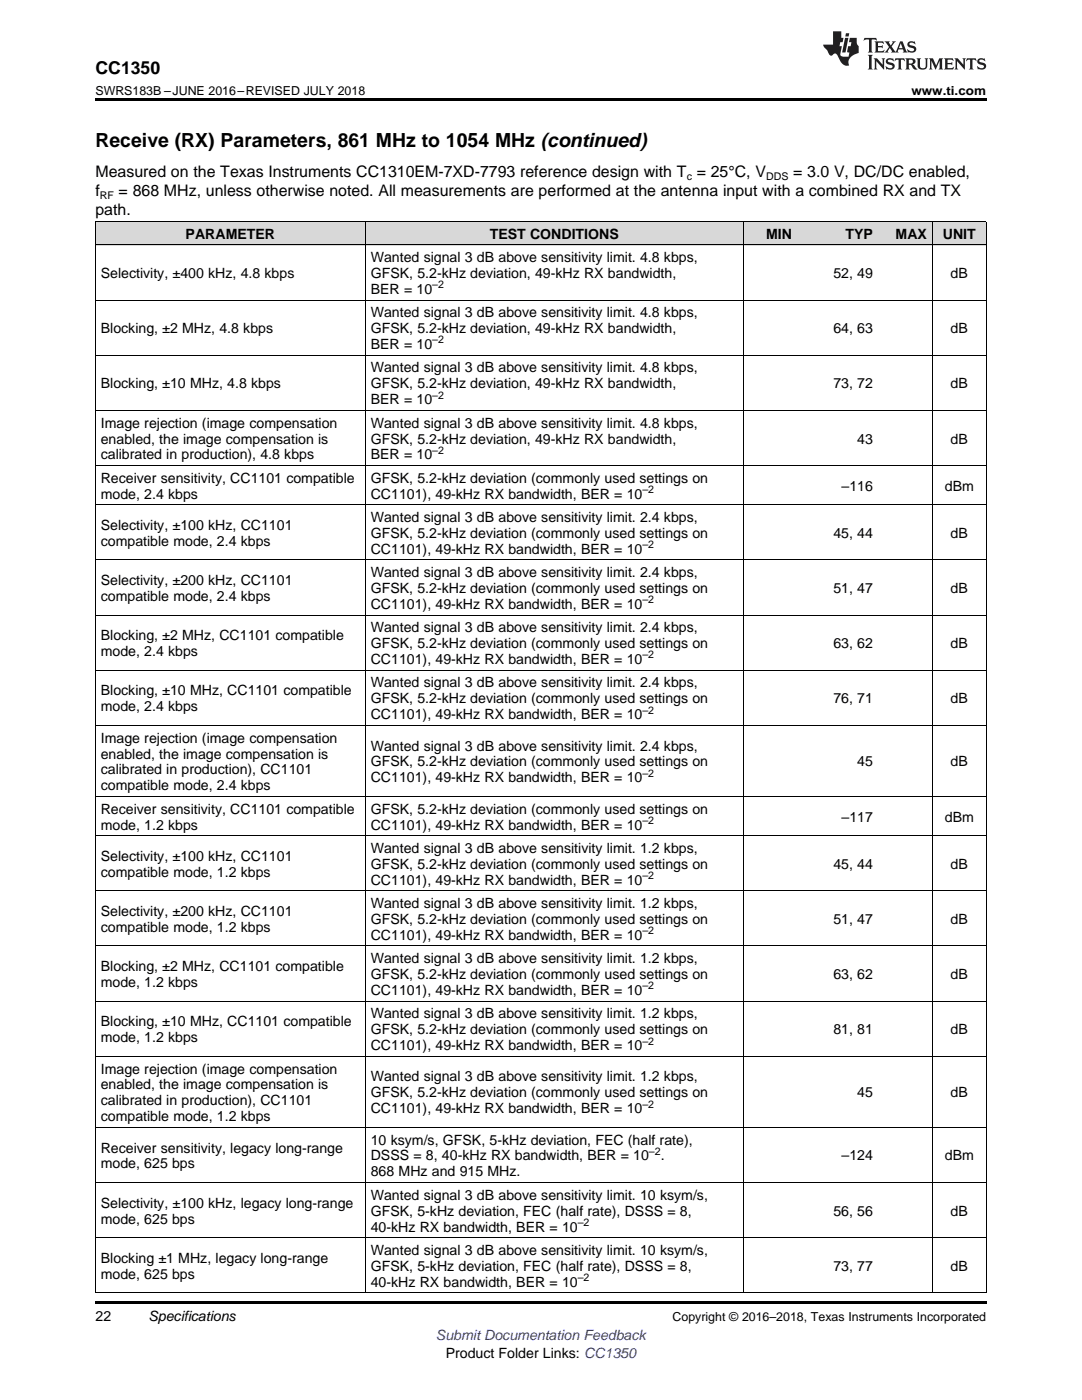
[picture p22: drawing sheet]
<svg xmlns="http://www.w3.org/2000/svg" width="216mm" height="279mm" viewBox="0 0 216 279" stroke-linecap="round" stroke-linejoin="round" font-family="sans-serif">
<defs><g id="words">
<text font-size="3.9" x="19" y="29.3">Receive (RX) Parameters, 861 MHz to 1054 MHz (continued)</text>
<text font-size="3.5" x="19" y="14.8">CC1350</text>
<g font-size="3.2">
<text x="19" y="35.2">Measured on the Texas Instruments CC1310EM-7XD-7793 reference design with T = 25°C, V</text>
<text x="158.3" y="35.2">= 3.0 V, DC/DC enabled,</text>
<text x="19" y="39.1">f</text>
<text x="23.7" y="39.1">= 868 MHz, unless otherwise noted. All measurements are performed at the antenna input with a combined RX and TX</text>
<text x="19" y="43">path.</text>
</g>
<g font-size="2.8">
<text x="37" y="47.7">PARAMETER</text>
<text x="97.7" y="47.7">TEST CONDITIONS</text>
<text x="152.9" y="47.7">MIN</text>
<text x="168.7" y="47.7">TYP</text>
<text x="178.7" y="47.7">MAX</text>
<text x="188.1" y="47.7">UNIT</text>
<text x="74" y="52.3">Wanted signal 3 dB above sensitivity limit. 4.8 kbps,</text>
<text x="20.1" y="55.5">Selectivity, ±400 kHz, 4.8 kbps</text>
<text x="74" y="55.5">GFSK, 5.2-kHz deviation, 49-kHz RX bandwidth,</text>
<text x="74" y="58.7">BER = 10</text>
<text x="166.3" y="55.5">52, 49</text>
<text x="189.7" y="55.5">dB</text>
<text x="74" y="63.3">Wanted signal 3 dB above sensitivity limit. 4.8 kbps,</text>
<text x="20.1" y="66.5">Blocking, ±2 MHz, 4.8 kbps</text>
<text x="74" y="66.5">GFSK, 5.2-kHz deviation, 49-kHz RX bandwidth,</text>
<text x="74" y="69.7">BER = 10</text>
<text x="166.3" y="66.5">64, 63</text>
<text x="189.7" y="66.5">dB</text>
<text x="20.1" y="77.5">Blocking, ±10 MHz, 4.8 kbps</text>
<text x="74" y="74.3">Wanted signal 3 dB above sensitivity limit. 4.8 kbps,</text>
<text x="74" y="77.5">GFSK, 5.2-kHz deviation, 49-kHz RX bandwidth,</text>
<text x="166.3" y="77.5">73, 72</text>
<text x="189.7" y="77.5">dB</text>
<text x="74" y="80.7">BER = 10</text>
<text x="20.1" y="85.3">Image rejection (image compensation</text>
<text x="20.1" y="88.5">enabled, the image compensation is</text>
<text x="74" y="85.3">Wanted signal 3 dB above sensitivity limit. 4.8 kbps,</text>
<text x="74" y="88.5">GFSK, 5.2-kHz deviation, 49-kHz RX bandwidth,</text>
<text x="171.1" y="88.5">43</text>
<text x="189.7" y="88.5">dB</text>
<text x="20.1" y="91.7">calibrated in production), 4.8 kbps</text>
<text x="74" y="91.7">BER = 10</text>
<text x="20.1" y="96.3">Receiver sensitivity, CC1101 compatible</text>
<text x="20.1" y="99.5">mode, 2.4 kbps</text>
<text x="74" y="96.3">GFSK, 5.2-kHz deviation (commonly used settings on</text>
<text x="74" y="99.5">CC1101), 49-kHz RX bandwidth, BER = 10</text>
<text x="167.9" y="97.9">–116</text>
<text x="188.5" y="97.9">dBm</text>
<text x="20.1" y="105.8">Selectivity, ±100 kHz, CC1101</text>
<text x="74" y="104.2">Wanted signal 3 dB above sensitivity limit. 2.4 kbps,</text>
<text x="74" y="107.4">GFSK, 5.2-kHz deviation (commonly used settings on</text>
<text x="166.3" y="107.4">45, 44</text>
<text x="189.7" y="107.4">dB</text>
<text x="20.1" y="108.9">compatible mode, 2.4 kbps</text>
<text x="74" y="110.5">CC1101), 49-kHz RX bandwidth, BER = 10</text>
<text x="20.1" y="116.8">Selectivity, ±200 kHz, CC1101</text>
<text x="20.1" y="119.9">compatible mode, 2.4 kbps</text>
<text x="74" y="115.2">Wanted signal 3 dB above sensitivity limit. 2.4 kbps,</text>
<text x="74" y="118.4">GFSK, 5.2-kHz deviation (commonly used settings on</text>
<text x="166.3" y="118.4">51, 47</text>
<text x="189.7" y="118.4">dB</text>
<text x="74" y="121.5">CC1101), 49-kHz RX bandwidth, BER = 10</text>
<text x="20.1" y="127.8">Blocking, ±2 MHz, CC1101 compatible</text>
<text x="20.1" y="131">mode, 2.4 kbps</text>
<text x="74" y="126.2">Wanted signal 3 dB above sensitivity limit. 2.4 kbps,</text>
<text x="74" y="129.4">GFSK, 5.2-kHz deviation (commonly used settings on</text>
<text x="166.3" y="129.4">63, 62</text>
<text x="189.7" y="129.4">dB</text>
<text x="74" y="132.5">CC1101), 49-kHz RX bandwidth, BER = 10</text>
<text x="74" y="137.2">Wanted signal 3 dB above sensitivity limit. 2.4 kbps,</text>
<text x="20.1" y="138.8">Blocking, ±10 MHz, CC1101 compatible</text>
<text x="20.1" y="142">mode, 2.4 kbps</text>
<text x="74" y="140.4">GFSK, 5.2-kHz deviation (commonly used settings on</text>
<text x="74" y="143.5">CC1101), 49-kHz RX bandwidth, BER = 10</text>
<text x="166.3" y="140.4">76, 71</text>
<text x="189.7" y="140.4">dB</text>
<text x="20.1" y="148.2">Image rejection (image compensation</text>
<text x="74" y="149.8">Wanted signal 3 dB above sensitivity limit. 2.4 kbps,</text>
<text x="20.1" y="151.4">enabled, the image compensation is</text>
<text x="20.1" y="154.6">calibrated in production), CC1101</text>
<text x="74" y="153">GFSK, 5.2-kHz deviation (commonly used settings on</text>
<text x="171.1" y="153">45</text>
<text x="189.7" y="153">dB</text>
<text x="20.1" y="157.7">compatible mode, 2.4 kbps</text>
<text x="74" y="156.1">CC1101), 49-kHz RX bandwidth, BER = 10</text>
<text x="20.1" y="162.4">Receiver sensitivity, CC1101 compatible</text>
<text x="20.1" y="165.6">mode, 1.2 kbps</text>
<text x="74" y="162.4">GFSK, 5.2-kHz deviation (commonly used settings on</text>
<text x="74" y="165.6">CC1101), 49-kHz RX bandwidth, BER = 10</text>
<text x="167.9" y="164">–117</text>
<text x="188.5" y="164">dBm</text>
<text x="20.1" y="171.8">Selectivity, ±100 kHz, CC1101</text>
<text x="74" y="170.2">Wanted signal 3 dB above sensitivity limit. 1.2 kbps,</text>
<text x="74" y="173.4">GFSK, 5.2-kHz deviation (commonly used settings on</text>
<text x="166.3" y="173.4">45, 44</text>
<text x="189.7" y="173.4">dB</text>
<text x="20.1" y="175">compatible mode, 1.2 kbps</text>
<text x="74" y="176.6">CC1101), 49-kHz RX bandwidth, BER = 10</text>
<text x="20.1" y="182.8">Selectivity, ±200 kHz, CC1101</text>
<text x="20.1" y="186">compatible mode, 1.2 kbps</text>
<text x="74" y="181.2">Wanted signal 3 dB above sensitivity limit. 1.2 kbps,</text>
<text x="74" y="184.4">GFSK, 5.2-kHz deviation (commonly used settings on</text>
<text x="166.3" y="184.4">51, 47</text>
<text x="189.7" y="184.4">dB</text>
<text x="74" y="187.6">CC1101), 49-kHz RX bandwidth, BER = 10</text>
<text x="20.1" y="193.8">Blocking, ±2 MHz, CC1101 compatible</text>
<text x="20.1" y="197">mode, 1.2 kbps</text>
<text x="74" y="192.2">Wanted signal 3 dB above sensitivity limit. 1.2 kbps,</text>
<text x="74" y="195.4">GFSK, 5.2-kHz deviation (commonly used settings on</text>
<text x="166.3" y="195.4">63, 62</text>
<text x="189.7" y="195.4">dB</text>
<text x="74" y="198.6">CC1101), 49-kHz RX bandwidth, BER = 10</text>
<text x="74" y="203.2">Wanted signal 3 dB above sensitivity limit. 1.2 kbps,</text>
<text x="20.1" y="204.8">Blocking, ±10 MHz, CC1101 compatible</text>
<text x="20.1" y="208">mode, 1.2 kbps</text>
<text x="74" y="206.4">GFSK, 5.2-kHz deviation (commonly used settings on</text>
<text x="74" y="209.6">CC1101), 49-kHz RX bandwidth, BER = 10</text>
<text x="166.3" y="206.4">81, 81</text>
<text x="189.7" y="206.4">dB</text>
<text x="20.1" y="214.2">Image rejection (image compensation</text>
<text x="74" y="215.8">Wanted signal 3 dB above sensitivity limit. 1.2 kbps,</text>
<text x="20.1" y="217.4">enabled, the image compensation is</text>
<text x="20.1" y="220.6">calibrated in production), CC1101</text>
<text x="74" y="219">GFSK, 5.2-kHz deviation (commonly used settings on</text>
<text x="171.1" y="219">45</text>
<text x="189.7" y="219">dB</text>
<text x="20.1" y="223.8">compatible mode, 1.2 kbps</text>
<text x="74" y="222.2">CC1101), 49-kHz RX bandwidth, BER = 10</text>
<text x="20.1" y="230">Receiver sensitivity, legacy long-range</text>
<text x="20.1" y="233.2">mode, 625 bps</text>
<text x="74" y="228.4">10 ksym/s, GFSK, 5-kHz deviation, FEC (half rate),</text>
<text x="74" y="231.6">DSSS = 8, 40-kHz RX bandwidth, BER = 10</text>
<text x="131.8" y="231.6">.</text>
<text x="167.9" y="231.6">–124</text>
<text x="188.5" y="231.6">dBm</text>
<text x="74" y="234.8">868 MHz and 915 MHz.</text>
<text x="74" y="239.4">Wanted signal 3 dB above sensitivity limit. 10 ksym/s,</text>
<text x="20.1" y="241">Selectivity, ±100 kHz, legacy long-range</text>
<text x="20.1" y="244.2">mode, 625 bps</text>
<text x="74" y="242.6">GFSK, 5-kHz deviation, FEC (half rate), DSSS = 8,</text>
<text x="74" y="245.8">40-kHz RX bandwidth, BER = 10</text>
<text x="166.3" y="242.6">56, 56</text>
<text x="189.7" y="242.6">dB</text>
<text x="74" y="250.4">Wanted signal 3 dB above sensitivity limit. 10 ksym/s,</text>
<text x="20.1" y="252">Blocking ±1 MHz, legacy long-range</text>
<text x="20.1" y="255.2">mode, 625 bps</text>
<text x="74" y="253.6">GFSK, 5-kHz deviation, FEC (half rate), DSSS = 8,</text>
<text x="74" y="256.8">40-kHz RX bandwidth, BER = 10</text>
<text x="166.3" y="253.6">73, 77</text>
<text x="189.7" y="253.6">dB</text>
<text x="19" y="263.6">22</text>
<text x="29.6" y="263.6">Specifications</text>
<text x="88.9" y="270.9">Product Folder Links: CC1350</text>
</g>
<text font-size="2.8" fill="#00f" x="87" y="267.4">Submit Documentation Feedback</text>
<g font-size="2.5">
<text x="19" y="19">SWRS183B –JUNE 2016–REVISED JULY 2018</text>
<text x="181.9" y="19">www.ti.com</text>
<text x="134.2" y="263.6">Copyright © 2016–2018, Texas Instruments Incorporated</text>
</g>
<g font-size="2.1">
<text x="137" y="35.9">c</text>
<text x="152.9" y="35.9">DDS</text>
<text x="19.9" y="39.8">RF</text>
<text x="86.3" y="57.5">–2</text>
<text x="86.3" y="68.5">–2</text>
<text x="86.3" y="79.6">–2</text>
<text x="86.3" y="90.6">–2</text>
<text x="128.2" y="98.4">–2</text>
<text x="128.2" y="109.4">–2</text>
<text x="128.2" y="120.4">–2</text>
<text x="128.2" y="131.4">–2</text>
<text x="128.2" y="142.4">–2</text>
<text x="128.2" y="155">–2</text>
<text x="128.2" y="164.4">–2</text>
<text x="128.2" y="175.4">–2</text>
<text x="128.2" y="186.4">–2</text>
<text x="128.2" y="197.4">–2</text>
<text x="128.2" y="208.5">–2</text>
<text x="128.2" y="221.1">–2</text>
<text x="129.5" y="230.5">–2</text>
<text x="115.3" y="244.7">–2</text>
<text x="115.3" y="255.7">–2</text>
</g>
</g></defs>
<g fill="#d8d8d8">
<path d="M19 44.3h53.9v4.6h-53.9z"/>
<path d="M72.9 44.3h75.4v4.6h-75.4z"/>
<path d="M148.3 44.3h10.8v4.6h-10.8z"/>
<path d="M159.1 44.3h16.2v4.6h-16.2z"/>
<path d="M175.3 44.3h10.8v4.6h-10.8z"/>
<path d="M186.1 44.3h10.7v4.6h-10.7z"/>
</g>
<path d="M19 19.5h177.8v.5h-177.8zM19 259.7h177.8v.5h-177.8z" fill="#000"/>
<g fill="none" stroke="#000" stroke-width=".2">
<path d="M19 59.9h177.8M19 48.9h177.8M19 44.2h177.8M19.1 44.3v213.8M72.9 44.3v213.8M148.3 44.3v213.8M186 44.3v213.8M196.8 44.3v213.8M19 70.9h177.8M19 92.9h177.8M19 81.9h177.8M19 111.7h177.8"/>
<path d="M19 100.7h177.8M19 133.8h177.8M19 122.7h177.8M19 158.9h177.8M19 144.8h177.8M19 177.8h177.8M19 166.8h177.8M19 199.8h177.8M19 188.8h177.8M19 210.8h177.8M19 236h177.8M19 225h177.8"/>
<path d="M19 258h177.8M19 247h177.8"/>
</g>
<g fill="#231f20">
<path d="M172.5 7.6l-.1 .5 .4-.2h.6v.1v2.1l-.2 .4h.9l-.2-.4v-2.1l.1-.1h.5l.5 .2-.2-.5zM174.5 8.3l.2 .3v1.5l-.2 .4h1.8l.2-.6a1.04 1.04 0 0 1-1.3 .2v-.7h.6l.3 .2v-.6l-.3 .2h-.6v-.6l.8-.1 .4 .3-.2-.5zM176.5 8.3l.9 1.1-.9 1.1h.8l-.2-.2 .4-.7 .5 .7-.2 .2h1.5l-.2-.2 .2-.4h.9l.1 .4-.2 .2h1l-.3-.3-.7-1.9h-.5l-.9 2-.8-1 .9-1h-.8l.1 .3-.4 .5-.3-.6 .1-.2zM179.7 8.6l.4 1h-.7zM181.3 8.4a.63 .63 0 0 0-.2 .7 .63 .63 0 0 0 .6 .4l.6 .2 .1 .2a.75 .75 0 0 1-.7 .4 .75 .75 0 0 1-.6-.5l.1 .7 .1-.1a1.11 1.11 0 0 0 1.5-.6 1.13 1.13 0 0 0-1.2-.8l-.1-.4a1.04 1.04 0 0 1 1.2 .2l-.2-.5-.2 .1-.4-.2zM173.2 10.9l.2 .4v2.2l-.2 .4h1l-.3-.4v-2.2l.3-.4zM174.3 11.6l.3 .4v1.5l-.3 .4h.8l-.2-.4v-1.3l1.5 1.7v-1.9l.2-.4h-.7l.2 .4v.9l-1.1-1.3zM177 11.8a.62 .62 0 0 0-.2 .7 .62 .62 0 0 0 .6 .4l.6 .1 .1 .3a.76 .76 0 0 1-.7 .3 .76 .76 0 0 1-.7-.4l.2 .7 .1-.1a1.11 1.11 0 0 0 1.5-.6 1.13 1.13 0 0 0-1.2-.8l-.1-.4a1.04 1.04 0 0 1 1.2 .2l-.2-.6-.2 .1-.5-.1zM178.7 11.6l-.2 .6a.61 .61 0 0 1 .8-.3v1.6l-.2 .4h.9l-.2-.4v-1.6a.63 .63 0 0 1 .7 .3l-.1-.6zM180.6 11.6l.3 .4v1.5l-.3 .4h1l-.2-.2-.1-.8 .6 .2a.76 .76 0 0 0 1.2 .7l-1-1a.58 .58 0 0 0 .6-.5 .58 .58 0 0 0-.5-.6zM181.4 11.9h.1a.45 .45 0 0 1 .5 .1 .45 .45 0 0 1 .1 .5l-.8 .2zM182.9 11.6l.2 .2a2.17 2.17 0 0 0 .3 1.9 .99 .99 0 0 0 1.6-.6v-1.1l.2-.4h-.7l.2 .2a1.92 1.92 0 0 1-.2 1.8 .6 .6 0 0 1-.9-.5v-1.1l.2-.4zM185.4 11.6l.2 .4v1.5l-.2 .4h.7l-.2-.4v-1.4l.8 1.8 .8-1.8v1.4l-.2 .4h.9l-.2-.4v-1.5l.2-.4h-.8l-.6 1.5-.6-1.5zM188.4 11.6l.2 .4v1.5l-.2 .4h1.8l.1-.6a1.04 1.04 0 0 1-1.2 .1v-.6h.5l.4 .2v-.6l-.4 .2h-.5v-.7h.8l.3 .3-.1-.6zM190.5 11.6l.2 .4v1.5l-.2 .4h.7l-.2-.4v-1.3l1.5 1.7v-1.9l.2-.4h-.7l.2 .4v.9l-1.1-1.3zM192.9 11.6l-.1 .6a.61 .61 0 0 1 .7-.3l.1 1.6-.3 .4h1l-.3-.4 .1-1.6a.63 .63 0 0 1 .7 .3l-.1-.6zM195.2 11.8a.62 .62 0 0 0-.2 .7 .62 .62 0 0 0 .6 .4l.6 .1 .1 .3a.76 .76 0 0 1-.7 .3 .76 .76 0 0 1-.6-.4l.1 .7 .1-.1a1.11 1.11 0 0 0 1.6-.6 1.13 1.13 0 0 0-1.3-.8l-.1-.4a1.04 1.04 0 0 1 1.2 .2l-.1-.6-.2 .1-.5-.1z"/>
<path d="M166.2 6.3v2.6h-1.9v.4l.8 .9a.91 .91 0 0 0 1 .8 .56 .56 0 0 1 .5-.3 .56 .56 0 0 1 .5 .3l.4 .8a1.53 1.53 0 0 0 1.9 1.2 1.54 1.54 0 0 1 1-2.1l.9-.3v-1.4a1.52 1.52 0 0 1-.4-1.6h-1.3l-.2 .8h.5l-.2 .8h-.5l-.1 1v.2l.4 .1-.2 .8a1.93 1.93 0 0 1-1.6-.3l.3-1.8h-.5l.2-.8h.4l.2-.8h-.4v-1.3zM168.6 7.6l-.6 2.9h.7l.6-2.9zM168.8 6.6l-.1 .7h.6l.2-.7z"/>
</g>
<use href="#words"/>
</svg>
